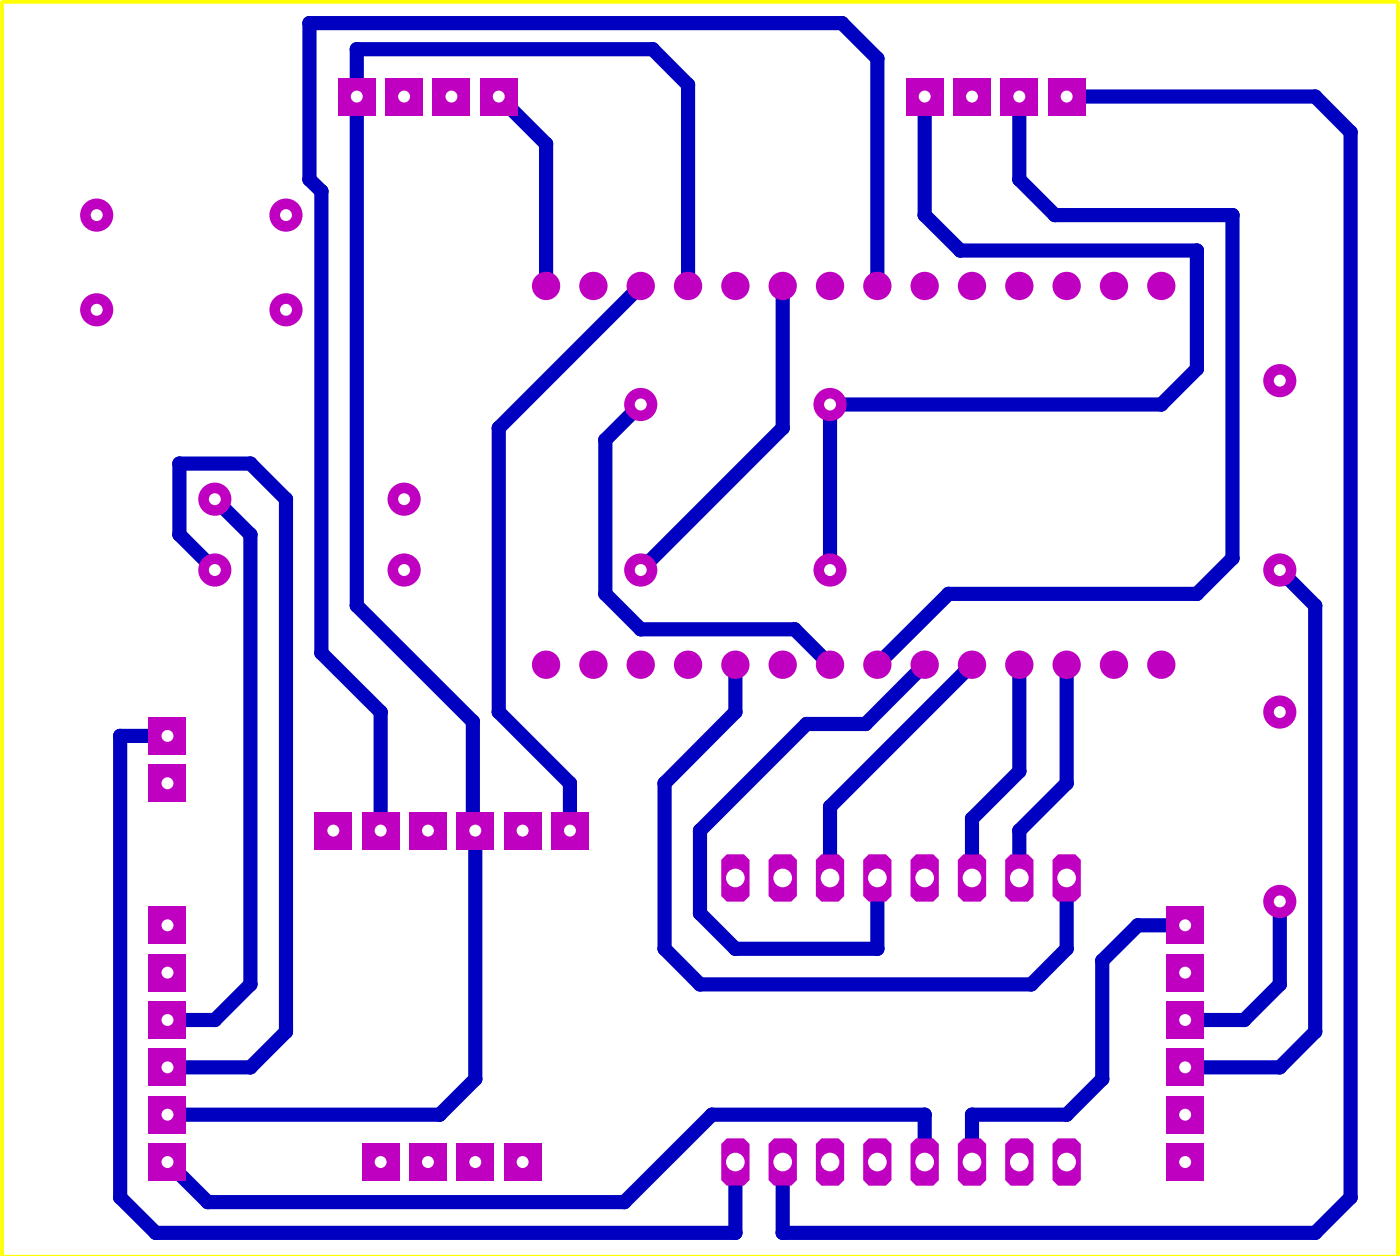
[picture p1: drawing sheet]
<svg xmlns="http://www.w3.org/2000/svg" width="75mm" height="67mm" viewBox="0 0 75 67" stroke-linecap="round" stroke-linejoin="round" font-family="sans-serif">
<path d="M9.6 28.7l1.9 1.9" fill="none" stroke="#0000c0" stroke-width=".76"/>
<circle cx="9.6" cy="28.7" r=".38" fill="#0000c0"/>
<path d="M9.6 24.9v3.8" fill="none" stroke="#0000c0" stroke-width=".76"/>
<circle cx="9.6" cy="24.9" r=".38" fill="#0000c0"/>
<path d="M9.6 24.9h3.8" fill="none" stroke="#0000c0" stroke-width=".76"/>
<circle cx="13.4" cy="24.9" r=".38" fill="#0000c0"/>
<path d="M13.4 24.9l1.9 1.9" fill="none" stroke="#0000c0" stroke-width=".76"/>
<circle cx="15.3" cy="26.8" r=".38" fill="#0000c0"/>
<path d="M15.3 26.8v28.5" fill="none" stroke="#0000c0" stroke-width=".76"/>
<circle cx="15.3" cy="55.3" r=".38" fill="#0000c0"/>
<path d="M15.3 55.3l-1.9 2" fill="none" stroke="#0000c0" stroke-width=".76"/>
<circle cx="13.4" cy="57.3" r=".38" fill="#0000c0"/>
<path d="M11.5 26.8l1.9 1.9M9 57.3h4.4" fill="none" stroke="#0000c0" stroke-width=".76"/>
<circle cx="13.4" cy="28.7" r=".38" fill="#0000c0"/>
<path d="M13.4 28.7v24.1" fill="none" stroke="#0000c0" stroke-width=".76"/>
<circle cx="13.4" cy="52.8" r=".38" fill="#0000c0"/>
<path d="M13.4 52.8l-1.9 1.9" fill="none" stroke="#0000c0" stroke-width=".76"/>
<circle cx="11.5" cy="54.7" r=".38" fill="#0000c0"/>
<path d="M68.7 30.6l1.9 1.9M9 54.7h2.5" fill="none" stroke="#0000c0" stroke-width=".76"/>
<circle cx="70.6" cy="32.5" r=".38" fill="#0000c0"/>
<path d="M70.6 32.5v22.8" fill="none" stroke="#0000c0" stroke-width=".76"/>
<circle cx="70.6" cy="55.3" r=".38" fill="#0000c0"/>
<path d="M70.6 55.3l-1.9 2" fill="none" stroke="#0000c0" stroke-width=".76"/>
<circle cx="68.7" cy="57.3" r=".38" fill="#0000c0"/>
<path d="M63.6 57.3h5.1M68.7 48.4v4.4" fill="none" stroke="#0000c0" stroke-width=".76"/>
<circle cx="68.7" cy="52.8" r=".38" fill="#0000c0"/>
<path d="M68.7 52.8l-1.9 1.9" fill="none" stroke="#0000c0" stroke-width=".76"/>
<circle cx="66.8" cy="54.7" r=".38" fill="#0000c0"/>
<path d="M63.6 54.7h3.2M39.5 62.3v3.8" fill="none" stroke="#0000c0" stroke-width=".76"/>
<circle cx="39.5" cy="66.1" r=".38" fill="#0000c0"/>
<path d="M8.4 66.1h31.1" fill="none" stroke="#0000c0" stroke-width=".76"/>
<circle cx="8.4" cy="66.1" r=".38" fill="#0000c0"/>
<path d="M6.4 64.2l2 1.9" fill="none" stroke="#0000c0" stroke-width=".76"/>
<circle cx="6.4" cy="64.2" r=".38" fill="#0000c0"/>
<path d="M6.4 39.5v24.7" fill="none" stroke="#0000c0" stroke-width=".76"/>
<circle cx="6.4" cy="39.5" r=".38" fill="#0000c0"/>
<path d="M57.2 5.2h13.4M6.4 39.5h2.6" fill="none" stroke="#0000c0" stroke-width=".76"/>
<circle cx="70.6" cy="5.2" r=".38" fill="#0000c0"/>
<path d="M70.6 5.2l1.9 1.9" fill="none" stroke="#0000c0" stroke-width=".76"/>
<circle cx="72.5" cy="7.1" r=".38" fill="#0000c0"/>
<path d="M72.5 7.1v57.1" fill="none" stroke="#0000c0" stroke-width=".76"/>
<circle cx="72.5" cy="64.2" r=".38" fill="#0000c0"/>
<path d="M72.5 64.2l-1.9 1.9" fill="none" stroke="#0000c0" stroke-width=".76"/>
<circle cx="70.6" cy="66.1" r=".38" fill="#0000c0"/>
<path d="M42 66.1h28.6" fill="none" stroke="#0000c0" stroke-width=".76"/>
<circle cx="42" cy="66.1" r=".38" fill="#0000c0"/>
<path d="M26.8 5.2l2.5 2.5M42 62.3v3.8" fill="none" stroke="#0000c0" stroke-width=".76"/>
<circle cx="29.3" cy="7.7" r=".38" fill="#0000c0"/>
<path d="M29.3 7.7v7.6M49.6 59.8v2.5" fill="none" stroke="#0000c0" stroke-width=".76"/>
<circle cx="49.6" cy="59.8" r=".38" fill="#0000c0"/>
<path d="M38.2 59.8h11.4" fill="none" stroke="#0000c0" stroke-width=".76"/>
<circle cx="38.2" cy="59.8" r=".38" fill="#0000c0"/>
<path d="M38.2 59.8l-4.7 4.7" fill="none" stroke="#0000c0" stroke-width=".76"/>
<circle cx="33.5" cy="64.5" r=".38" fill="#0000c0"/>
<path d="M11.1 64.5h22.4" fill="none" stroke="#0000c0" stroke-width=".76"/>
<circle cx="11.1" cy="64.5" r=".38" fill="#0000c0"/>
<path d="M52.2 59.8v2.5M9 62.3l2.1 2.2" fill="none" stroke="#0000c0" stroke-width=".76"/>
<circle cx="52.2" cy="59.8" r=".38" fill="#0000c0"/>
<path d="M52.2 59.8h5" fill="none" stroke="#0000c0" stroke-width=".76"/>
<circle cx="57.2" cy="59.8" r=".38" fill="#0000c0"/>
<path d="M59.2 57.9l-2 1.9" fill="none" stroke="#0000c0" stroke-width=".76"/>
<circle cx="59.2" cy="57.9" r=".38" fill="#0000c0"/>
<path d="M59.2 51.5v6.4" fill="none" stroke="#0000c0" stroke-width=".76"/>
<circle cx="59.2" cy="51.5" r=".38" fill="#0000c0"/>
<path d="M61.1 49.6l-1.9 1.9" fill="none" stroke="#0000c0" stroke-width=".76"/>
<circle cx="61.1" cy="49.6" r=".38" fill="#0000c0"/>
<path d="M25.5 44.6v13.3M61.1 49.6h2.5" fill="none" stroke="#0000c0" stroke-width=".76"/>
<circle cx="25.5" cy="57.9" r=".38" fill="#0000c0"/>
<path d="M25.5 57.9l-1.9 1.9" fill="none" stroke="#0000c0" stroke-width=".76"/>
<circle cx="23.6" cy="59.8" r=".38" fill="#0000c0"/>
<path d="M9 59.8h14.6M25.4 44.4l.1 .2" fill="none" stroke="#0000c0" stroke-width=".76"/>
<circle cx="25.4" cy="44.4" r=".38" fill="#0000c0"/>
<path d="M25.4 38.7v5.7" fill="none" stroke="#0000c0" stroke-width=".76"/>
<circle cx="25.4" cy="38.7" r=".38" fill="#0000c0"/>
<path d="M19.1 32.5l6.3 6.2" fill="none" stroke="#0000c0" stroke-width=".76"/>
<circle cx="19.1" cy="32.5" r=".38" fill="#0000c0"/>
<path d="M19.1 5.2v27.3M36.9 4.5v10.8" fill="none" stroke="#0000c0" stroke-width=".76"/>
<circle cx="36.9" cy="4.5" r=".38" fill="#0000c0"/>
<path d="M35 2.6l1.9 1.9" fill="none" stroke="#0000c0" stroke-width=".76"/>
<circle cx="35" cy="2.6" r=".38" fill="#0000c0"/>
<path d="M19.1 2.6h15.9" fill="none" stroke="#0000c0" stroke-width=".76"/>
<circle cx="19.1" cy="2.6" r=".38" fill="#0000c0"/>
<path d="M19.1 2.6v2.6M44.5 21.7h17.8" fill="none" stroke="#0000c0" stroke-width=".76"/>
<circle cx="62.3" cy="21.7" r=".38" fill="#0000c0"/>
<path d="M64.2 19.8l-1.9 1.9" fill="none" stroke="#0000c0" stroke-width=".76"/>
<circle cx="64.2" cy="19.8" r=".38" fill="#0000c0"/>
<path d="M64.2 13.4v6.4" fill="none" stroke="#0000c0" stroke-width=".76"/>
<circle cx="64.2" cy="13.4" r=".38" fill="#0000c0"/>
<path d="M51.5 13.4h12.7" fill="none" stroke="#0000c0" stroke-width=".76"/>
<circle cx="51.5" cy="13.4" r=".38" fill="#0000c0"/>
<path d="M49.6 11.5l1.9 1.9" fill="none" stroke="#0000c0" stroke-width=".76"/>
<circle cx="49.6" cy="11.5" r=".38" fill="#0000c0"/>
<path d="M49.6 5.2v6.3M44.5 21.7v8.9M52.2 35.7l-7.7 7.6" fill="none" stroke="#0000c0" stroke-width=".76"/>
<circle cx="44.5" cy="43.3" r=".38" fill="#0000c0"/>
<path d="M49.6 35.7l-3.1 3.1M44.5 43.3v3.8" fill="none" stroke="#0000c0" stroke-width=".76"/>
<circle cx="46.5" cy="38.8" r=".38" fill="#0000c0"/>
<path d="M43.3 38.8h3.2" fill="none" stroke="#0000c0" stroke-width=".76"/>
<circle cx="43.3" cy="38.8" r=".38" fill="#0000c0"/>
<path d="M43.3 38.8l-5.7 5.8" fill="none" stroke="#0000c0" stroke-width=".76"/>
<circle cx="37.6" cy="44.6" r=".38" fill="#0000c0"/>
<path d="M37.6 44.6v4.4" fill="none" stroke="#0000c0" stroke-width=".76"/>
<circle cx="37.6" cy="49" r=".38" fill="#0000c0"/>
<path d="M37.6 49l1.9 1.9" fill="none" stroke="#0000c0" stroke-width=".76"/>
<circle cx="39.5" cy="50.9" r=".38" fill="#0000c0"/>
<path d="M39.5 50.9h7.6" fill="none" stroke="#0000c0" stroke-width=".76"/>
<circle cx="47.1" cy="50.9" r=".38" fill="#0000c0"/>
<path d="M47.1 47.1v3.8M52.2 43.9v3.2" fill="none" stroke="#0000c0" stroke-width=".76"/>
<circle cx="52.2" cy="43.9" r=".38" fill="#0000c0"/>
<path d="M54.7 41.4l-2.5 2.5" fill="none" stroke="#0000c0" stroke-width=".76"/>
<circle cx="54.7" cy="41.4" r=".38" fill="#0000c0"/>
<path d="M54.7 35.7v5.7M54.7 44.6v2.5" fill="none" stroke="#0000c0" stroke-width=".76"/>
<circle cx="54.7" cy="44.6" r=".38" fill="#0000c0"/>
<path d="M57.2 42l-2.5 2.6" fill="none" stroke="#0000c0" stroke-width=".76"/>
<circle cx="57.2" cy="42" r=".38" fill="#0000c0"/>
<path d="M57.2 35.7v6.3M57.2 47.1v3.8" fill="none" stroke="#0000c0" stroke-width=".76"/>
<circle cx="57.2" cy="50.9" r=".38" fill="#0000c0"/>
<path d="M57.2 50.9l-1.9 1.9" fill="none" stroke="#0000c0" stroke-width=".76"/>
<circle cx="55.3" cy="52.8" r=".38" fill="#0000c0"/>
<path d="M37.6 52.8h17.7" fill="none" stroke="#0000c0" stroke-width=".76"/>
<circle cx="37.6" cy="52.8" r=".38" fill="#0000c0"/>
<path d="M35.7 50.9l1.9 1.9" fill="none" stroke="#0000c0" stroke-width=".76"/>
<circle cx="35.7" cy="50.9" r=".38" fill="#0000c0"/>
<path d="M35.7 42v8.9" fill="none" stroke="#0000c0" stroke-width=".76"/>
<circle cx="35.7" cy="42" r=".38" fill="#0000c0"/>
<path d="M39.5 38.2l-3.8 3.8" fill="none" stroke="#0000c0" stroke-width=".76"/>
<circle cx="39.5" cy="38.2" r=".38" fill="#0000c0"/>
<path d="M34.4 21.7l-1.9 1.9M39.5 35.7v2.5" fill="none" stroke="#0000c0" stroke-width=".76"/>
<circle cx="32.5" cy="23.6" r=".38" fill="#0000c0"/>
<path d="M32.5 23.6v8.3" fill="none" stroke="#0000c0" stroke-width=".76"/>
<circle cx="32.5" cy="31.9" r=".38" fill="#0000c0"/>
<path d="M32.5 31.9l1.9 1.9" fill="none" stroke="#0000c0" stroke-width=".76"/>
<circle cx="34.4" cy="33.8" r=".38" fill="#0000c0"/>
<path d="M34.4 33.8h8.2" fill="none" stroke="#0000c0" stroke-width=".76"/>
<circle cx="42.6" cy="33.8" r=".38" fill="#0000c0"/>
<path d="M54.7 5.2v4.4M42.6 33.8l1.9 1.9" fill="none" stroke="#0000c0" stroke-width=".76"/>
<circle cx="54.7" cy="9.6" r=".38" fill="#0000c0"/>
<path d="M54.7 9.6l1.9 1.9" fill="none" stroke="#0000c0" stroke-width=".76"/>
<circle cx="56.6" cy="11.5" r=".38" fill="#0000c0"/>
<path d="M56.6 11.5h9.5" fill="none" stroke="#0000c0" stroke-width=".76"/>
<circle cx="66.1" cy="11.5" r=".38" fill="#0000c0"/>
<path d="M66.1 11.5v18.4" fill="none" stroke="#0000c0" stroke-width=".76"/>
<circle cx="66.1" cy="29.9" r=".38" fill="#0000c0"/>
<path d="M66.1 29.9l-1.9 2" fill="none" stroke="#0000c0" stroke-width=".76"/>
<circle cx="64.2" cy="31.9" r=".38" fill="#0000c0"/>
<path d="M50.9 31.9h13.3" fill="none" stroke="#0000c0" stroke-width=".76"/>
<circle cx="50.9" cy="31.9" r=".38" fill="#0000c0"/>
<path d="M20.4 38.2v6.4M50.9 31.9l-3.8 3.8" fill="none" stroke="#0000c0" stroke-width=".76"/>
<circle cx="20.4" cy="38.2" r=".38" fill="#0000c0"/>
<path d="M17.2 35l3.2 3.2" fill="none" stroke="#0000c0" stroke-width=".76"/>
<circle cx="17.2" cy="35" r=".38" fill="#0000c0"/>
<path d="M17.2 10.3v24.7" fill="none" stroke="#0000c0" stroke-width=".76"/>
<circle cx="17.2" cy="10.3" r=".38" fill="#0000c0"/>
<path d="M16.6 9.6l.6 .7" fill="none" stroke="#0000c0" stroke-width=".76"/>
<circle cx="16.6" cy="9.6" r=".38" fill="#0000c0"/>
<path d="M16.6 1.2v8.4" fill="none" stroke="#0000c0" stroke-width=".76"/>
<circle cx="16.6" cy="1.2" r=".38" fill="#0000c0"/>
<path d="M16.6 1.2h28.6" fill="none" stroke="#0000c0" stroke-width=".76"/>
<circle cx="45.2" cy="1.2" r=".38" fill="#0000c0"/>
<path d="M45.2 1.2l1.9 1.9" fill="none" stroke="#0000c0" stroke-width=".76"/>
<circle cx="47.1" cy="3.1" r=".38" fill="#0000c0"/>
<path d="M42 15.3v7.7M47.1 3.1v12.2" fill="none" stroke="#0000c0" stroke-width=".76"/>
<circle cx="42" cy="23" r=".38" fill="#0000c0"/>
<path d="M42 23l-7.6 7.6M30.6 42v2.6" fill="none" stroke="#0000c0" stroke-width=".76"/>
<circle cx="30.6" cy="42" r=".38" fill="#0000c0"/>
<path d="M26.8 38.2l3.8 3.8" fill="none" stroke="#0000c0" stroke-width=".76"/>
<circle cx="26.8" cy="38.2" r=".38" fill="#0000c0"/>
<path d="M26.8 23v15.2" fill="none" stroke="#0000c0" stroke-width=".76"/>
<circle cx="26.8" cy="23" r=".38" fill="#0000c0"/>
<path d="M34.4 15.3l-7.6 7.7" fill="none" stroke="#0000c0" stroke-width=".76"/>
<path d="M8 48.6h2v2h-2z" fill="#c000c0"/>
<circle cx="9" cy="49.6" r=".32" fill="#fff"/>
<path d="M8 51.2h2v2h-2z" fill="#c000c0"/>
<circle cx="9" cy="52.2" r=".32" fill="#fff"/>
<path d="M8 53.7h2v2h-2z" fill="#c000c0"/>
<circle cx="9" cy="54.7" r=".32" fill="#fff"/>
<path d="M8 56.2h2v2.1h-2z" fill="#c000c0"/>
<circle cx="9" cy="57.3" r=".32" fill="#fff"/>
<path d="M8 58.8h2v2h-2z" fill="#c000c0"/>
<circle cx="9" cy="59.8" r=".32" fill="#fff"/>
<path d="M8 61.3h2v2h-2z" fill="#c000c0"/>
<circle cx="9" cy="62.3" r=".32" fill="#fff"/>
<path d="M62.6 61.3h2v2h-2z" fill="#c000c0"/>
<circle cx="63.6" cy="62.3" r=".32" fill="#fff"/>
<path d="M62.6 58.8h2v2h-2z" fill="#c000c0"/>
<circle cx="63.6" cy="59.8" r=".32" fill="#fff"/>
<path d="M62.6 56.2h2v2.1h-2z" fill="#c000c0"/>
<circle cx="63.6" cy="57.3" r=".32" fill="#fff"/>
<path d="M62.6 53.7h2v2h-2z" fill="#c000c0"/>
<circle cx="63.6" cy="54.7" r=".32" fill="#fff"/>
<path d="M62.6 51.2h2v2h-2z" fill="#c000c0"/>
<circle cx="63.6" cy="52.2" r=".32" fill="#fff"/>
<path d="M62.6 48.6h2v2h-2z" fill="#c000c0"/>
<circle cx="63.6" cy="49.6" r=".32" fill="#fff"/>
<path d="M29.6 43.5h2v2.1h-2z" fill="#c000c0"/>
<circle cx="30.6" cy="44.6" r=".32" fill="#fff"/>
<path d="M27 43.5h2.1v2.1h-2.1z" fill="#c000c0"/>
<circle cx="28" cy="44.6" r=".32" fill="#fff"/>
<path d="M24.5 43.5h2v2.1h-2z" fill="#c000c0"/>
<circle cx="25.5" cy="44.6" r=".32" fill="#fff"/>
<path d="M22 43.5h2v2.1h-2z" fill="#c000c0"/>
<circle cx="23" cy="44.6" r=".32" fill="#fff"/>
<path d="M19.4 43.5h2v2.1h-2z" fill="#c000c0"/>
<circle cx="20.4" cy="44.6" r=".32" fill="#fff"/>
<path d="M16.9 43.5h2v2.1h-2z" fill="#c000c0"/>
<circle cx="17.9" cy="44.6" r=".32" fill="#fff"/>
<path d="M27 61.3h2.1v2h-2.1z" fill="#c000c0"/>
<circle cx="28" cy="62.3" r=".32" fill="#fff"/>
<path d="M24.5 61.3h2v2h-2z" fill="#c000c0"/>
<circle cx="25.5" cy="62.3" r=".32" fill="#fff"/>
<path d="M22 61.3h2v2h-2z" fill="#c000c0"/>
<circle cx="23" cy="62.3" r=".32" fill="#fff"/>
<path d="M19.4 61.3h2v2h-2z" fill="#c000c0"/>
<circle cx="20.4" cy="62.3" r=".32" fill="#fff"/>
<path d="M39 45.8h.9l.3 .3v2l-.3 .3h-.9l-.3-.3v-2z" fill-rule="evenodd" fill="#c000c0"/>
<circle cx="39.5" cy="47.1" r=".5" fill="#fff"/>
<path d="M41.5 45.8h1l.3 .3v2l-.3 .3h-1l-.3-.3v-2z" fill-rule="evenodd" fill="#c000c0"/>
<circle cx="42" cy="47.1" r=".5" fill="#fff"/>
<path d="M44.1 45.8h.9l.3 .3v2l-.3 .3h-.9l-.3-.3v-2z" fill-rule="evenodd" fill="#c000c0"/>
<circle cx="44.5" cy="47.1" r=".5" fill="#fff"/>
<path d="M46.6 45.8h.9l.3 .3v2l-.3 .3h-.9l-.3-.3v-2z" fill-rule="evenodd" fill="#c000c0"/>
<circle cx="47.1" cy="47.1" r=".5" fill="#fff"/>
<path d="M49.2 45.8h.9l.3 .3v2l-.3 .3h-.9l-.3-.3v-2z" fill-rule="evenodd" fill="#c000c0"/>
<circle cx="49.6" cy="47.1" r=".5" fill="#fff"/>
<path d="M51.7 45.8h.9l.3 .3v2l-.3 .3h-.9l-.3-.3v-2z" fill-rule="evenodd" fill="#c000c0"/>
<circle cx="52.2" cy="47.1" r=".5" fill="#fff"/>
<path d="M54.2 45.8h1l.3 .3v2l-.3 .3h-1l-.3-.3v-2z" fill-rule="evenodd" fill="#c000c0"/>
<circle cx="54.7" cy="47.1" r=".5" fill="#fff"/>
<path d="M56.8 45.8h.9l.3 .3v2l-.3 .3h-.9l-.3-.3v-2z" fill-rule="evenodd" fill="#c000c0"/>
<circle cx="57.2" cy="47.1" r=".5" fill="#fff"/>
<path d="M39 61.1h.9l.3 .3v1.9l-.3 .3h-.9l-.3-.3v-1.9z" fill-rule="evenodd" fill="#c000c0"/>
<circle cx="39.5" cy="62.3" r=".5" fill="#fff"/>
<path d="M41.5 61.1h1l.3 .3v1.9l-.3 .3h-1l-.3-.3v-1.9z" fill-rule="evenodd" fill="#c000c0"/>
<circle cx="42" cy="62.3" r=".5" fill="#fff"/>
<path d="M44.1 61.1h.9l.3 .3v1.9l-.3 .3h-.9l-.3-.3v-1.9z" fill-rule="evenodd" fill="#c000c0"/>
<circle cx="44.5" cy="62.3" r=".5" fill="#fff"/>
<path d="M46.6 61.1h.9l.3 .3v1.9l-.3 .3h-.9l-.3-.3v-1.9z" fill-rule="evenodd" fill="#c000c0"/>
<circle cx="47.1" cy="62.3" r=".5" fill="#fff"/>
<path d="M49.2 61.1h.9l.3 .3v1.9l-.3 .3h-.9l-.3-.3v-1.9z" fill-rule="evenodd" fill="#c000c0"/>
<circle cx="49.6" cy="62.3" r=".5" fill="#fff"/>
<path d="M51.7 61.1h.9l.3 .3v1.9l-.3 .3h-.9l-.3-.3v-1.9z" fill-rule="evenodd" fill="#c000c0"/>
<circle cx="52.2" cy="62.3" r=".5" fill="#fff"/>
<path d="M54.2 61.1h1l.3 .3v1.9l-.3 .3h-1l-.3-.3v-1.9z" fill-rule="evenodd" fill="#c000c0"/>
<circle cx="54.7" cy="62.3" r=".5" fill="#fff"/>
<path d="M56.8 61.1h.9l.3 .3v1.9l-.3 .3h-.9l-.3-.3v-1.9z" fill-rule="evenodd" fill="#c000c0"/>
<circle cx="57.2" cy="62.3" r=".5" fill="#fff"/>
<path d="M8 38.5h2v2h-2z" fill="#c000c0"/>
<circle cx="9" cy="39.5" r=".32" fill="#fff"/>
<path d="M8 41h2v2h-2z" fill="#c000c0"/>
<circle cx="9" cy="42" r=".32" fill="#fff"/>
<g fill="#c000c0">
<circle cx="29.3" cy="35.7" r=".76"/>
<circle cx="31.8" cy="35.7" r=".76"/>
<circle cx="34.4" cy="35.7" r=".76"/>
<circle cx="36.9" cy="35.7" r=".76"/>
<circle cx="39.5" cy="35.7" r=".76"/>
<circle cx="42" cy="35.7" r=".76"/>
<circle cx="44.5" cy="35.7" r=".76"/>
<circle cx="47.1" cy="35.7" r=".76"/>
<circle cx="49.6" cy="35.7" r=".76"/>
<circle cx="52.2" cy="35.7" r=".76"/>
<circle cx="54.7" cy="35.7" r=".76"/>
<circle cx="57.2" cy="35.7" r=".76"/>
<circle cx="59.8" cy="35.7" r=".76"/>
<circle cx="62.3" cy="35.7" r=".76"/>
<circle cx="11.5" cy="30.6" r=".89"/>
</g>
<circle cx="11.5" cy="30.6" r=".32" fill="#fff"/>
<circle cx="21.7" cy="30.6" r=".89" fill="#c000c0"/>
<circle cx="21.7" cy="30.6" r=".32" fill="#fff"/>
<circle cx="11.5" cy="26.8" r=".89" fill="#c000c0"/>
<circle cx="11.5" cy="26.8" r=".32" fill="#fff"/>
<circle cx="21.7" cy="26.8" r=".89" fill="#c000c0"/>
<circle cx="21.7" cy="26.8" r=".32" fill="#fff"/>
<circle cx="68.7" cy="20.4" r=".89" fill="#c000c0"/>
<circle cx="68.7" cy="20.4" r=".32" fill="#fff"/>
<circle cx="68.7" cy="30.6" r=".89" fill="#c000c0"/>
<circle cx="68.7" cy="30.6" r=".32" fill="#fff"/>
<circle cx="68.7" cy="38.2" r=".89" fill="#c000c0"/>
<circle cx="68.7" cy="38.2" r=".32" fill="#fff"/>
<circle cx="68.7" cy="48.4" r=".89" fill="#c000c0"/>
<circle cx="68.7" cy="48.4" r=".32" fill="#fff"/>
<g fill="#c000c0">
<circle cx="62.3" cy="15.3" r=".76"/>
<circle cx="59.8" cy="15.3" r=".76"/>
<circle cx="57.2" cy="15.3" r=".76"/>
<circle cx="54.7" cy="15.3" r=".76"/>
<circle cx="52.2" cy="15.3" r=".76"/>
<circle cx="49.6" cy="15.3" r=".76"/>
<circle cx="47.1" cy="15.3" r=".76"/>
<circle cx="44.5" cy="15.3" r=".76"/>
<circle cx="42" cy="15.3" r=".76"/>
<circle cx="39.5" cy="15.3" r=".76"/>
<circle cx="36.9" cy="15.3" r=".76"/>
<circle cx="34.4" cy="15.3" r=".76"/>
<circle cx="31.8" cy="15.3" r=".76"/>
<circle cx="29.3" cy="15.3" r=".76"/>
</g>
<path d="M48.6 4.2h2v2h-2z" fill="#c000c0"/>
<circle cx="49.6" cy="5.2" r=".32" fill="#fff"/>
<path d="M51.2 4.2h2v2h-2z" fill="#c000c0"/>
<circle cx="52.2" cy="5.2" r=".32" fill="#fff"/>
<path d="M53.7 4.2h2v2h-2z" fill="#c000c0"/>
<circle cx="54.7" cy="5.2" r=".32" fill="#fff"/>
<path d="M56.2 4.2h2.1v2h-2.1z" fill="#c000c0"/>
<circle cx="57.2" cy="5.2" r=".32" fill="#fff"/>
<path d="M18.1 4.2h2.1v2h-2.1z" fill="#c000c0"/>
<circle cx="19.1" cy="5.2" r=".32" fill="#fff"/>
<path d="M20.7 4.2h2v2h-2z" fill="#c000c0"/>
<circle cx="21.7" cy="5.2" r=".32" fill="#fff"/>
<path d="M23.2 4.2h2v2h-2z" fill="#c000c0"/>
<circle cx="24.2" cy="5.2" r=".32" fill="#fff"/>
<path d="M25.8 4.2h2v2h-2z" fill="#c000c0"/>
<circle cx="26.8" cy="5.2" r=".32" fill="#fff"/>
<circle cx="5.2" cy="11.5" r=".89" fill="#c000c0"/>
<circle cx="5.2" cy="11.5" r=".32" fill="#fff"/>
<circle cx="15.3" cy="11.5" r=".89" fill="#c000c0"/>
<circle cx="15.3" cy="11.5" r=".32" fill="#fff"/>
<circle cx="5.2" cy="16.6" r=".89" fill="#c000c0"/>
<circle cx="5.2" cy="16.6" r=".32" fill="#fff"/>
<circle cx="15.3" cy="16.6" r=".89" fill="#c000c0"/>
<circle cx="15.3" cy="16.6" r=".32" fill="#fff"/>
<circle cx="34.4" cy="21.7" r=".89" fill="#c000c0"/>
<circle cx="34.4" cy="21.7" r=".32" fill="#fff"/>
<circle cx="44.5" cy="21.7" r=".89" fill="#c000c0"/>
<circle cx="44.5" cy="21.7" r=".32" fill="#fff"/>
<circle cx="34.4" cy="30.6" r=".89" fill="#c000c0"/>
<circle cx="34.4" cy="30.6" r=".32" fill="#fff"/>
<circle cx="44.5" cy="30.6" r=".89" fill="#c000c0"/>
<circle cx="44.5" cy="30.6" r=".32" fill="#fff"/>
<path d="M.1 .1h74.9v67.3h-74.9z" fill="none" stroke="#ff0" stroke-width=".2"/>
</svg>
